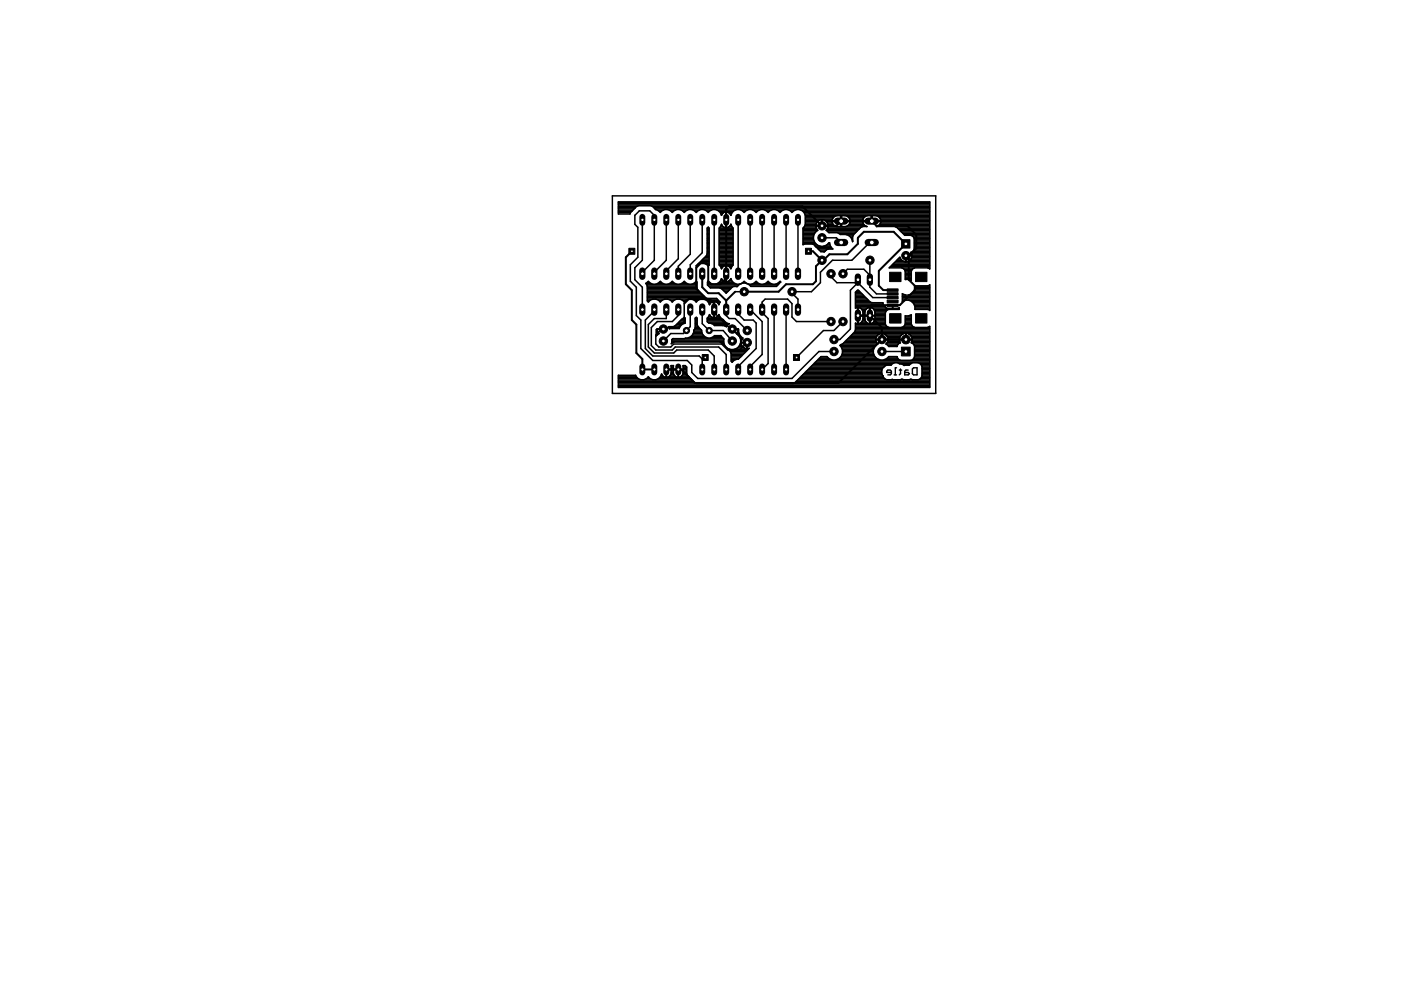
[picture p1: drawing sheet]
<svg xmlns="http://www.w3.org/2000/svg" width="297mm" height="210mm" viewBox="0 0 297 210" stroke-linecap="round" stroke-linejoin="round" font-family="sans-serif">
<path d="M189 79h-1l.2-.5h.5l.3 .2v.5l-.3 .3h-.5M189.6 79.5h.5M190.1 78h-.3v1.5M190.7 78.5h.5M190.9 78.2v1l-.2 .3M192.6 78.5h-.5l-.3 .2v.8h.8l.2-.3-.2-.2h-.8M193.4 78.2l.3-.2h.7v1.5h-.7l-.3-.3z" fill="none" stroke="#000" stroke-width=".3"/>
<path d="M188.6 57.7h2.4v2h-2.4zM194.1 57.7h2.4v2h-2.4zM188.1 61.3h2.3v.5h-2.3zM188.1 62.1h2.3v.5h-2.3zM188.1 62.8h2.3v.6h-2.3zM188.1 63.6h2.3v.6h-2.3zM188.1 64.5h2.3v.5h-2.3zM188.6 66.5h2.4v2h-2.4zM194.1 66.5h2.4v2h-2.4z" fill="#000" stroke="#000" stroke-width=".21"/>
<g fill="none" stroke="#000" stroke-width=".42">
<path d="M134 53.3l-1.3 1.2v5.8l1.3 1.2v6.4l.9 .9v6l1.3 1.3v2.2h2.5M148.9 58v2.9l1.3 1.3h2.2l1.6 1.5M154 59l-1.3 1.3h-1.9l-.6-.7v-3.5l-.4-.3h-1.2l-1 1v4.4l2.2 2.2M171.4 53.3h1l1.9 1.9-1.3 1.3v3.1l-.6 .7h-5.7l-1.6 1.5h-7.3M174.6 55.2l1.3-1.3h3.8l2.2-2.2v-1.3l1.3-1.3h6.3l2.5 2.6-5.7 5.7v3.2l1 .9h2M192 54.2l.7 .6v4.5l1.3 1.3v.9l-3.2 3.2h-6.1l-.3 .3v1.9M192.7 54.2l1.6-1.6v-2.8l-1.9-1.9h-6.6l-1-1h-6.5l-1 1h-3l-4.2-4.1h-15.5l-.6 .6v13.6M145.1 64.4l.9-1h4.5l.9 1M154 63.7v1.9M155.9 61.8l-1.9 1.9M181.9 66.9h2.5M184.4 66.9l2.6 2.5v2.6"/>
<path d="M187 72h5M187 72l-9.2 9.2h-30.5l-2.9-2.9h-3.1"/>
</g>
<g fill="none" stroke="#000" stroke-width=".32">
<path d="M129.8 41.5h68.6v41.9h-68.6zM131.1 45.1h2.6M131.1 44.8h2.8M131.1 44.6h3.1M131.1 44.3h3.4M131.1 44h3.6M131.1 43.7h4M131.1 43.5h66M131.1 43.2h66M131.1 42.9h66M134 44.7h.1M134.6 44.1h.1"/>
<path d="M136.2 58v-.3l2.5-2.5v-9.5l-.9-1h-2.2l-1 1v1.9l.6 .6v6.3l-1.6 1.6v3.5l1.3 1.3v6l1 1v6l2.5 2.5h7.3l1 1v1.6l1.2 1.2h20l5.7-5.7h3.2M136.2 46.6v8.6l-1.6 1.6v2.5l1.6 1.6v4.7M137.3 59.8h.3M138.2 43.7h58.9M138.6 44h58.5M138.9 44.3h58.2M139.4 44.6h1.2M139.8 44.8h.4M139.8 59.8h.4M141.3 46.6v8.6l-2.6 2.5v.3M141.9 44.6h1.3M142.3 44.8h.4"/>
<path d="M142.3 59.8h.4M143.8 46.6v8.3l-2.5 2.5v.6M144.4 44.6h1.3M144.8 44.8h.5M144.9 59.8h.4M146.3 46.6v7.3l-2.5 2.6v1.5M147 44.6h1.3M147.4 44.8h.4M147.4 59.8h.4M147.6 56.4h.1M147.7 56.3h.1M148 56h.1"/>
<path d="M148.2 55.8h2.1M148.5 55.5h1.8M148.8 55.2h1.5M148.9 46.6v7l-2.6 2.5v1.9M149.1 54.9h1.2M149.3 54.7h1M149.5 44.6h1.3M149.6 54.4h.7M149.7 56h.6M149.8 54.1h.5M149.9 53.8h.4M149.9 44.8h.5"/>
<path d="M149.9 48.4l.3-.2 .1 .2v7.8l-.1 .2a1.6 1.6 0 0 0-2.6 0l2.2-2.2 .1-.4zM149.9 52.2h.4M149.9 49.7h.4M149.9 53.6h.4M149.9 53.3h.4M149.9 53h.4M149.9 52.7h.4M149.9 52.5h.4M149.9 51.9h.4M149.9 51.6h.4M149.9 51.4h.4M149.9 51.1h.4"/>
<path d="M149.9 50.8h.4M149.9 50.6h.4M149.9 50.3h.4M149.9 50h.4M149.9 49.5h.4M149.9 49.2h.4M149.9 48.9h.4M149.9 48.6h.4M149.9 48.4h.4M150 59.8h.3M150 56.3h.3M151.4 46.6v11.4"/>
<path d="M152.1 44.6h3.8M152.5 44.8h2.9M152.5 52.2h2.9M152.5 49.7h2.9M152.5 54.1h2.9M152.5 55.5h2.9M152.5 56h2.9M152.5 55.8h2.9M152.5 55.2h2.9M152.5 54.9h2.9M152.5 54.7h2.9M152.5 54.4h2.9"/>
<path d="M152.5 53.8h2.9M152.5 53.6h2.9M152.5 53.3h2.9M152.5 53h2.9M152.5 52.7h2.9M152.5 52.5h2.9M152.5 51.9h2.9M152.5 51.6h2.9M152.5 51.4h2.9M152.5 51.1h2.9M152.5 50.8h2.9M152.5 50.6h2.9"/>
<path d="M152.5 50.3h2.9M152.5 50h2.9M152.5 49.5h2.9M152.5 49.2h2.9M152.5 48.9h2.9M152.5 48.6h2.9M152.5 48.4h2.9M152.5 59.8h2.9M152.6 56.3h2.7M152.7 45.1a1.59 1.59 0 0 0-2.5-.1 1.58 1.58 0 0 0-2.6 0 1.58 1.58 0 0 0-2.5 0 1.58 1.58 0 0 0-2.6 0 1.58 1.58 0 0 0-2.5 0l-2-1.4h-2.7l-.4 .2-1.2 1.2-.1 .4h-2.5v-2.6h66v14.2l-.4-.2h-2.8l-.6 .4-.1 .3v2l-.5-.3-.8 .1v-1.8l-.4-.6-.3-.1h-2.7l2.3-2.3a1.3 1.3 0 0 0 2.1 .7M152.7 48.1l-.2 .3v7.8l.5 .8M152.7 45.1l.3 .6"/>
<path d="M152.7 48.1h.7M152.7 45.1h.7M152.8 59.6a1.59 1.59 0 0 1-2.6 0l-.2 .2v.6l.6 .6h2l.4 .2 1 1 1.2-1.3 .4-.2 .6 .1a1.87 1.87 0 0 1 3-.1h5.4l.9-.9-.1-.2a1.58 1.58 0 0 1-2.5 0 1.58 1.58 0 0 1-2.6 0 1.58 1.58 0 0 1-2.5 0 1.58 1.58 0 0 1-1.6 .7 1.58 1.58 0 0 1-1.2-1.2 1.05 1.05 0 0 1-.9 .7M152.8 59.6h.6M152.8 56.6h.4M152.8 47.8h.3M152.8 45.4h.3M152.9 59.3h.2M152.9 56.8h.1M153 59.1l.4 .5 .5 .2 .1-1.7v1.7M153 57h.1M153 59.1h.1"/>
<path d="M153 59.1l-.2 .5M153 47.6l.1 .2M153 47.6l-.3 .5M153 47.6h.1M153 45.7h.1M153.1 47.8l.3 .3M153.4 45.1l-.4 .6M153.4 45.1a1.05 1.05 0 0 1 1.6 .6M153.9 56.3l-.5 .2-.4 .5M153.9 56.3v1.7l.1-1.7 .7 .3M153.9 59.6h.1M153.9 59.3h.1"/>
<path d="M153.9 59h.1M153.9 58.8h.1M153.9 58.5h.1M153.9 58.2h.1M153.9 57.9h.1M153.9 57.7h.1M153.9 57.4h.1M153.9 57.1h.1M153.9 56.8h.1M153.9 56.6h.1M153.9 44.9v3.4M153.9 46.6h.1"/>
<path d="M153.9 47.8h.1M153.9 47h.1M153.9 45.4h.1M153.9 48.1h.1M153.9 47.6h.1M153.9 47.3h.1M153.9 46.7h.1M153.9 46.5h.1M153.9 46.2h.1M153.9 45.9h.1M153.9 45.7h.1M153.9 45.1h.1"/>
<path d="M154 58v1M154 44.9v3.4M154 59.8h.1M154.5 48.1h.7M154.5 45.1h.7M154.6 59.6h.6M154.7 56.6l.2 .2M154.7 56.6h.4M154.8 47.8h.3M154.8 45.4h.3M154.8 59.3h.2M154.9 56.8h.1"/>
<path d="M154.9 45.7h.1M155 47.6l.2 .5M155 47.6a1.06 1.06 0 0 1-1.6 .5M155 47.6h.1M155.2 48.1l.2 .3v7.8l-.4 .8-.1-.2M155.2 45.1a1.59 1.59 0 0 1 2.6-.1 1.57 1.57 0 0 1 2.5 0 1.57 1.57 0 0 1 2.6 0 1.57 1.57 0 0 1 2.5 0 1.55 1.55 0 0 1 2.5 0 1.61 1.61 0 0 1 2.6 .1M155.2 45.1l-.2 .6M156.5 46.6v11.4M157.1 44.6h1.3M157.5 44.8h.5M157.6 59.8h.4M159 46.6v11.4"/>
<path d="M159.7 44.6h1.3M160.1 44.8h.4M160.1 59.8h.4M161.6 46.6v11.4M162.2 44.6h1.3M162.6 44.8h.5M162.6 59.8h.4M164.1 46.6v11.4M164.8 44.6h1.2M165.2 44.8h.4M165.2 59.8h.3M166.7 46.6v11.4"/>
<path d="M167.3 44.6h1.3M167.7 44.8h.4M169.2 46.6v11.4M169.8 44.6h27.3M170.2 44.8h26.9M170.3 51.9l.3-.2 2 .2 1.5 1.5h.7l.4-.4 .4-.2h1l-.5-.5-.2-.8-.6 .4M170.3 49.7h2.3M170.3 51.9h.1M170.3 51.6h2.7M170.3 51.4h2.4M170.3 51.1h2.3M170.3 50.8h2.2"/>
<path d="M170.3 50.6h2.2M170.3 50.3h2.2M170.3 50h2.2M170.3 49.5h2.4M170.3 49.2h2.6M170.3 48.9h2.9M170.3 48.6h2.9M170.3 48.4h2.8M170.5 45.1l.3 .6M170.5 48.1l-.2 .3v3.5M170.5 48.1h2.5M170.5 45.1h26.6"/>
<path d="M170.6 47.8h6.3M170.6 45.4h26.5M170.7 47.6h2.3M170.7 45.7h26.4M170.8 47h2.5M170.8 45.7v1.8M170.8 47.5l-.3 .6M170.8 47.3h2.3M170.8 46.7h2.9M170.8 46.5h5.7M170.8 46.2h5.8M170.8 45.9h6.1"/>
<path d="M172.5 50.1a1.84 1.84 0 0 0 1.4 2.1M172.6 51.9h.6M172.9 52.2h3.2M173 47.6a1.28 1.28 0 0 1 1.2-1v1.3h-1.2l.4 .9-.7 .6-.2 .7M173 47.6v.2M173.1 52.5h3.2M173.4 52.7h3.1M173.7 53h1.5M174 53.3h.9M174.2 47h.1M174.2 47.6h.1M174.2 47.3h.1"/>
<path d="M174.2 46.7h.1M174.3 55.2h.3M174.3 50.4h3l1 1M174.9 46.7h1.5M175.2 47h9.5v-1.3h-.7a1.16 1.16 0 0 0-1.1 1.1h3.9a1.16 1.16 0 0 0-1.1-1.1h-.8v1.3h12.2M175.3 47l-.5-.3-.5-.1v1.3h1.3l-.4 .9 .5 .5h1.8l.7 .4h2.8M175.3 47l.2 .6M175.3 51.9l-.7 .3M175.3 51.9h.7M175.3 48.6h6.8M175.3 48.9h6.5M175.4 47.3h1.1"/>
<path d="M175.5 48.4h6.9M175.5 47.6l.1 .2M175.5 47.6h1.1M175.6 48.1h7.2M175.6 51.6h.3M175.6 49.2h5.9M176.2 58v.7l1.2 1.2h3.9l.6-.6v.6M176.4 47a1.16 1.16 0 0 0 1.1 1h.7v-2.3h-.7a1.16 1.16 0 0 0-1.1 1.1h3.9a1.16 1.16 0 0 0-1.1-1.1h-.8v2.3h.8a1.16 1.16 0 0 0 1.1-1M177.8 49.5h3.5M178.2 47.8h.2M178.2 47.6h.2M178.2 47.3h.2"/>
<path d="M178.2 46.7h.2M178.2 46.5h.2M178.2 46.2h.2M178.2 45.9h.2M178.7 58l1-.9h3.5l1.2 1.3M179.4 49.7a1.8 1.8 0 0 1 1.4 1.4M179.7 45.9h3.7M179.8 47.8h3.6M180 46.2h3.1M180 47.6h3.1M180.1 50h.7M180.2 46.5h2.8"/>
<path d="M180.2 47.3h2.8M180.3 46.7h2.6M180.3 50.3h.5M180.6 50.6h.2M180.7 50.8h.1M181.9 59.9l3.2 3.2h4.2M181.9 59.9l-1.6 1.6v8.3l-2.2 2.2h-1.3M182.9 47a1.18 1.18 0 0 0 .9 1M183.8 48h-.9a5.6 5.6 0 0 0-2.1 2.2v1M184.4 55.2v5.7l1.4 1.4h3.5M184.7 46.7h.2M184.7 46.5h.2"/>
<path d="M184.7 46.2h.2M184.7 45.9h.2M184.8 51.4h-.4l-3.8 3.8h-4.1l-2.6 2.5v2.2l-1.9 1.9h-4.1v.4l1.3 1.2v2.2M185.8 48h3.9l.4 .2 1.7 1.7h1.3l.4 .1 .3 .6v2.2l-.1 .3-.6 .4 .2 .6M186.2 45.9h10.9M186.3 47.8h10.8M186.5 46.2h10.6M186.5 47.6h10.6M186.7 46.5h10.4M186.7 47.3h10.4M186.8 47a1.18 1.18 0 0 1-.9 1M186.8 46.7h10.3"/>
<path d="M188.8 56.6h8.3M189 56.3h8.1M189.3 56h7.8M189.6 55.8h7.5M189.9 55.5h1.9M189.9 48.1h7.2M190.1 55.2h1.1M190.3 48.4h6.8M190.4 54.9h.6M190.6 48.6h6.5M190.7 54.7h.1M190.8 48.9h6.3"/>
<path d="M191.1 49.2h6M191.3 56.8h2.5M191.4 49.5h5.7M191.7 49.7h5.4M191.7 57.1h1.7M191.9 57.4h1.4M191.9 59h1.3M191.9 58.8h1.3M191.9 58.5h1.3M191.9 58.2h1.3M191.9 57.9h1.3M191.9 57.7h1.3"/>
<path d="M192 55.2h.1M192 54.9h.1M192 54.7h.1M192 54.4h.1M192.3 55.5h4.8M192.8 59.3h.4M192.9 55.2h4.2M192.9 55.2l.4-.5v-.4h-1.3v1.2M193.1 54.9h4M193.2 53.6h3.9M193.3 54.7h3.8M193.3 53.8h3.8"/>
<path d="M193.3 54.1h.1M193.3 54.4h3.8M193.4 50h3.7M193.5 53.3h3.6M193.7 50.3h3.4M193.7 53h3.4M193.8 50.6h3.3M193.8 52.2h3.3M193.8 52.7h3.3M193.8 52.5h3.3M193.8 51.9h3.3M193.8 51.6h3.3"/>
<path d="M193.8 51.4h3.3M193.8 51.1h3.3M193.8 50.8h3.3M196.8 56.8h.3M197.1 54.1h-5v1.4M131.1 79.8h3.7M136.9 60.1l.6-.5a1.57 1.57 0 0 0 2.5 0 1.57 1.57 0 0 0 2.5 0 1.57 1.57 0 0 0 2.6 0 1.57 1.57 0 0 0 2.5 0l.2 .2v1.3l.1 .4M136.9 60.1l.3 .6v3.1l.3 .2 .3-.4M136.9 60.1h1.1M137.1 60.4h10.7M137.2 60.7h10.6M137.2 62.6h11.8"/>
<path d="M137.2 63.7h.6M137.2 63.4h14.8M137.2 63.1h12.3M137.2 62.8h12.1M137.2 62.3h11.5M137.2 62h11.2M137.2 61.7h11M137.2 61.5h10.7M137.2 61.2h10.6M137.2 60.9h10.6M137.4 63.9h.2M138.4 63.4l-.6 .2"/>
<path d="M138.7 65.6v.4l-1.9 1.9v6l1.6 1.6h9.9l.6 .6M139 63.4l.6 .2M139.1 71h.3M139.1 70.8h.6M139.1 70.5h.5M139.1 70.2h.3M139.1 69.9h.2M139.3 69.7l1.3 .1h-1.3l.1 .5 .3 .4-.6 .5v-1.3M139.3 69.7h.1M139.3 69.7l-.2 .2M139.4 60.1h1.2M139.6 63.6l.4 .4 .4-.4"/>
<path d="M139.6 63.7h.8M139.9 63.9h.2M140.1 79.8h.5M140.2 79.5h.2M140.4 79.5l.2 .3M140.6 79.8a1.09 1.09 0 0 0 1.3 0M140.9 63.4l-.5 .2M141.2 79.8h.1M141.2 79.5h.1M141.2 79.2h.1M141.2 79h.1M141.2 78.7h.1"/>
<path d="M141.2 78.4h.1M141.3 65.6v1.9h-2.6l-1.2 1.3v4.8l1.2 1.2h4.2l.6-.6h6.7l1.2 1.3v2.8M141.3 78.3v1.7M141.6 63.4l.6 .2M141.8 69.3h.1M141.8 69.3l.1 .4M141.9 69.4h2.2M141.9 69.7h.1M141.9 79.8h1.2M141.9 60.1h1.2M142 69.7h-.1M142.2 79.5l-.3 .3"/>
<path d="M142.2 63.7h.7M142.2 63.6l.3 .4 .4-.4M142.2 79.5h.7M142.3 79.2l-.1 .3M142.3 79.2h.5M142.3 77.6v-.1h.5v.1M142.3 77.6v1.6M142.3 79h.5M142.3 78.7h.5M142.3 78.4h.5M142.3 78.1h.5M142.3 77.9h.5"/>
<path d="M142.3 77.6h.5M142.4 63.9h.2M142.4 72.7l-.1 .2 .3-.2M142.4 72.7h.2M142.4 72.4h11M142.4 72.1h11M142.6 72.7l.4-.2h9.6l.4 .2M142.6 71.8h10.8M142.7 71.8l-.3 .2v.7M142.8 77.6v1.6M142.8 79.2l.1 .3M142.9 79.5l.2 .3"/>
<path d="M143.1 69.1h1.2M143.1 79.8a1.09 1.09 0 0 0 1.4 0M143.4 68.9h1.1M143.4 68.8h.1M143.4 68.8l-.7 .5h-.9M143.5 63.4l-.6 .2M143.7 68.6h1.4M143.8 78.3v1.7M143.8 79.8h.1M143.8 79.5h.1M143.8 79.2h.1M143.8 79h.1"/>
<path d="M143.8 78.7h.1M143.8 78.4h.1M143.8 65.6v1.3l-1.3 1.3h-3.1l-1.3 1.2v3.9l.9 .9h3.5l.7-.6h9.2l1.6 1.6v3.1M143.9 68.3h1.4M144.1 63.4l.6 .2M144.2 68h1.1M144.5 67.8h.8M144.5 79.8h1.4M144.5 60.1h1.2M144.7 79.5l-.2 .3M144.7 63.7h.7M144.7 63.6l.4 .4 .4-.4"/>
<path d="M144.7 79.5h1M144.8 79.2l-.1 .3M144.8 79.2h.8M144.8 77.6v-.1h.5l.3 .3v1.4l.2 .4 1.5 1.6M144.8 78.3l-3.6 .1v1.6M144.8 77.6v1.6M144.8 79h.8M144.8 78.7h.8M144.8 78.4h.8M144.8 78.1h.8M144.8 77.9h.8M144.8 77.6h.6"/>
<path d="M144.9 67.5h.4M145 63.9h.2M145.1 64.4v3.8l-1.3 1.2h-2.9l-.3 .4h-.3l-1.3 1.2v1.9l.7 .7h2.5l.7-.7h10.1l1.3 1.3h2.5l1.6-1.6h-.3l-2.9-2.8-.6-.4-2.9-2.8v-.6l-.3-.4M145.3 67.5l-.2-.2-1.7 1.5M145.3 67.5v1a1.49 1.49 0 0 0-1.3 1.2h-2.1M146 63.4l-.5 .2M146 79.9h.1M146 71.6h3.8M146.3 65.6v3.7l-1.4 1.4h-2.7l-1.6 1.6M146.5 71.3h2.8M146.7 63.4l.5 .2M146.8 71h2.3"/>
<path d="M146.9 70.8h2M147 60.1h.8M147.1 70.5h1.7M147.1 70.2h1.7M147.2 69.9h1.5M147.2 63.7h.8M147.2 63.6l.4 .4 .4-.4M147.3 69.7h1.1M147.4 67.5l.2-.2 .2 .2M147.4 67.5v2l-.3 .5a1.53 1.53 0 0 1-1.7 1.7l-.3 .1M147.4 69.4h.7M147.4 69.1h.5"/>
<path d="M147.4 68.9h.4M147.4 68.6h.4M147.4 68.3h.4M147.4 68h.4M147.4 67.8h.4M147.4 67.5h.4M147.5 63.9h.2M147.8 68.8l.2 .4 .8 .8a1.58 1.58 0 0 0 .9 1.6 1.58 1.58 0 0 0 1.8-.4h1.3l.7 .7-.1 .8M147.8 67.5v1.3M147.9 61.5l1.6 1.6 .4 .2h2l.8 .8-.3 .5-.1-.2M148.6 63.4l-.6 .2M148.9 65.6v3l1.4 1.5h3l1.9 2.2"/>
<path d="M148.9 76.1v2.2M149.2 63.4l.6 .2M149.5 75.8h-.3l-.3 .3M149.8 63.7h2.5M149.8 63.6l.4 .5 .2 .5 .5-.5 .6-.2M149.9 67.5v.7l.4 .3 .9 .2 .3 .3h1.7M149.9 68h3.7M149.9 67.8h3.4M149.9 67.5h3M150 60.4h6.7M150 60.1h.7M150.1 63.9h1.2"/>
<path d="M150.1 68.3h3.7M150.2 67.2h.7M150.2 67.2l.2-.5 .5 .5M150.2 67.2l-.3 .3M150.2 60.7h6.2M150.3 64.2h.4M150.3 66.9h.3M150.4 64.5h.1M150.5 60.9h4.7M150.8 68.6h3.5M150.9 67.2l.5 .2 .1-1.7v1.7M150.9 71.6h2.3"/>
<path d="M151.3 68.9h3M151.4 66.9h.1M151.4 63.9v1.7l.1-1.7M151.4 64.2h.1M151.4 71.3h1.6M151.4 67.2h.1M151.4 66.7h.1M151.4 66.4h.1M151.4 66.1h.1M151.4 65.8h.1M151.4 65.6h.1M151.4 65.3h.1"/>
<path d="M151.4 65h.1M151.4 64.7h.1M151.4 64.5h.1M151.5 67.4h.1M151.5 63.9l.6 .3M151.6 63.9h1M152 67.2h.6M152.1 60.1h3.7M152.1 64.2l.2 .2M152.1 64.2h.5M152.3 66.9h.2M152.4 64.5h.1"/>
<path d="M152.6 67.2l1.4 1.3 .6 .1-.6 .7-.2-.2M152.6 67.2l-.2-.5-.3 .4-.6 .3M153 72.7h.4M153 72.7l1.9 1.9M153 61.2h1.9M153.2 69h.4M153.2 69h.1M153.2 72.9h.3M153.3 61.5h1.3M153.4 67.8h.1M153.4 72.7a1.83 1.83 0 0 0 1.8 1.4 1.83 1.83 0 0 0 1.8-1.4M153.5 73.2h.1"/>
<path d="M153.5 61.7h.9M153.6 69h.1M153.6 69l.2 .1M153.8 69.1h.3M153.8 73.5h.1M153.8 62h.3M154 65.6v1.3l.6 .6h1.3l2.5 2.6M154.1 73.8h.1M154.3 74h.4M154.6 74.3h3.8M154.9 74.6h3.2M155 74.8h2.8"/>
<path d="M155 76.5h.5M155 76.2h1.1M155 75.9h1.8M155 75.7h2M155 75.4h2.3M155 75.1h2.6M155.2 76.8h.1M155.8 74h2.9M155.9 61.8h1.9M156.2 70.8h.5M156.3 70.5h.3M156.3 73.8h1.5"/>
<path d="M156.4 70.2h.2M156.5 65.6v1l1.3 1.3h1.9l.6 .6v5.4l-3.8 3.8v.6M156.5 71h.3M156.5 69.9h.1M156.5 69.7a2.06 2.06 0 0 0 1 2l-.3 .4M156.5 69.7h.1M156.5 69.7h-1.2l1.2 .1-.4 .9 .2 .1M156.6 73.5h.8M156.8 73.2h.4M156.9 71.6h.4M156.9 72.9h.2M157 71.8h.4"/>
<path d="M157 72.7h1.5v1.2h.4l-2.4 2.3-.9 .2-.4 .4-.2-.2v-1.6l-.1-.4M157 72.4h.1M157 72.1h.2M157.1 71.3h-.3l.2 .6v.8M157.1 72.7v.2M157.1 72.9l.3 .6M157.2 60.1h.1M157.2 72.1l-.1 .5h1.2v1.3M157.4 73.5l.9 .4M158.3 73.9h.1M158.3 60.1h.1M158.3 72.9h.2"/>
<path d="M158.3 73.5h.2M158.3 73.8h.2M158.3 73.2h.2M158.9 60.4h6.1M159 65.6l2.6 2.6v7l-2.6 2.5v.6M159.1 60.7h5.6M159.7 60.1h1.2M162.3 60.1h1.1M164.1 65.6v12.7M164.8 60.1h.4M166.7 65.6v12.7M169.9 79.8h17.3"/>
<path d="M170.2 79.5h16.9M170.5 79.2h16.4M170.7 79h16.2M171 78.7h15.9M171.3 78.4h15.7M171.6 78.1h15.5M171.8 77.9h15.6M172.1 77.6h15.5M172.4 77.3h16.6M172.6 77h16.7M172.9 76.8h24.2M173.2 76.5h23.9"/>
<path d="M173.5 76.2h2.7M173.7 75.9h2M174 75.7h1.4M176.2 68.2h-7.3l-1-1v-2.8l-.9-1h-4.8l-.6 .7v2.2l1.3 1.2v9.6l-1.3 1.2M177.5 76.2h8.8M177.9 75.9h7.9M178.1 73.2h7.6M178.2 75.7h7.3M178.3 73.5h7.2M178.4 75.4h7M178.4 73.8h6.9M178.5 75.1h6.8"/>
<path d="M178.6 74h6.6M178.6 72.9h7.5M178.6 74.8h6.6M178.6 74.6h6.6M178.6 74.3h6.6M178.7 68.2l-1.9 1.9h-2.2l-5.7 5.7M178.9 72.7h7M179.2 72.4h6.5M179.5 72.1h6.2M179.7 71.8h6M180 71.6h5.7M180.3 71.3h5.6"/>
<path d="M180.6 71h5.5M180.8 70.8h5.8M181.1 70.5h16M181.3 70.2h15.8M181.4 64.2h5.8l.1 .5 .4 .3M181.4 65.3l.4-.1v1.7h1.2l-.1-1.1M181.4 62.6h1.6M181.4 63.7h2.7M181.4 63.4h2.4M181.4 63.9h3M181.4 69.7h15.7M181.4 69.9h15.7"/>
<path d="M181.4 69.4h7M181.4 69.1h6.5M181.4 68.9h6.4M181.4 68.6h.1M181.4 65.3h.1M181.4 65h6.3M181.4 64.7h6M181.4 64.5h5.8M181.4 63.1h2.2M181.4 62.8h1.9M181.4 62.3h1.4M181.4 62h1.1"/>
<path d="M181.6 61.7h.6M181.8 68.6h.1M181.8 68.3h.1M181.8 68h.1M181.8 67.8h.1M181.8 67.5h.1M181.8 67.2h.1M181.8 66.7h.1M181.8 66.4h.1M181.8 66.1h.1M181.8 65.8h.1M181.8 65.6h.1"/>
<path d="M181.8 65.3h.1M181.9 65.2h.1M181.9 65.2v3.4M181.9 68.6h.1M182 65.2l.7 .4M182.3 68.6h1.7M182.4 65.3h1.6M182.7 68.3h.9M182.7 65.6l.2 .2M182.7 65.6h.9M182.9 68h.6M182.9 68l-.4 .5-.5 .1"/>
<path d="M182.9 65.8h.6M182.9 67.8h.5M182.9 66.1h.5M183 67l-.1 1M183 67.5h.4M183 67.2h.4M183 66.7h.4M183 66.4h.4M183.4 67l.1 1M183.6 65.6l.8-.4v3.4l-.5-.1-.4-.5M183.6 65.6l-.2 .6M184.4 68.6h.1"/>
<path d="M184.4 68.3h.1M184.4 68h.1M184.4 67.8h.1M184.4 67.5h.1M184.4 67.2h.1M184.4 66.7h.1M184.4 66.4h.1M184.4 66.1h.1M184.4 65.8h.1M184.4 65.6h.1M184.4 65.3h.1M184.5 65.2h.1"/>
<path d="M184.5 68.6h.1M184.5 65.2v3.4M184.5 65.2l.8 .4M184.8 68.6h2.9M184.8 64.2l-.3-.2-2.5-2.5h-.2l-.4 .5v3.3M184.9 65.3h3M185.2 68.3h2.5M185.3 65.6l.1 .2M185.3 65.6h5.3M185.4 68h2.3M185.4 65.8l.1 1.1h-2.1v-.7M185.4 68l-.4 .5-.5 .1"/>
<path d="M185.4 65.8h2.6M185.5 67.8h2.2M185.5 66.1h2.3M185.5 67l-.1 1M185.5 67.5h2.2M185.5 67.2h2.2M185.5 66.7h2.2M185.5 66.4h2.2M185.7 71.9h2.6M185.7 71.9h.1M185.9 72.7l.2 .2M185.9 71.3l-.2 .6"/>
<path d="M186.1 72.9a1.83 1.83 0 0 0-.5 2.9 1.83 1.83 0 0 0 2.8-.2h1.8a.88 .88 0 0 0 .7 .8h2.3l.3-.2M186.1 71l.8-.3v1.4h-1.2l.2 .6M186.1 71l-.2 .3M186.9 71.8h.1M186.9 71.6h.1M186.9 71.3h.1M186.9 71h.1M186.9 70.8h.1M187 74.5h5M187 70.7v1.4h1.3l-.2 .6M187 70.7h.1M187.1 70.7l.5 .2 .5 .4"/>
<path d="M187.1 78.1a1.28 1.28 0 0 0 .1 1.6M187.2 79.7h.1M187.3 70.8h4.2M187.6 76.2h3M187.6 77.6l-.5 .5M187.7 65h.1M187.7 65l.3 .4 2.6-.1M187.7 66.9l-5.9 .1v1.6l-.4-.1v1.5l-.2 .4-2.5 2.5-.6 .4a1.83 1.83 0 0 1-.1 2.7 1.83 1.83 0 0 1-2.7-.4h-1.2l-5.6 5.6M187.8 71h3.3M187.9 72.9h2.6M188.1 71.3h2.8M188.1 71.3l.2 .6"/>
<path d="M188.1 72.7l-.2 .2M188.1 72.7h2.8M188.1 75.9h2.2M188.2 73.2h2.1M188.2 72.4h2.6M188.2 71.6h2.6M188.3 71.9h.1M188.3 71.8h2.4M188.3 72.1h2.4M188.4 75.7h1.8M189.3 65.3h.1M189.3 65.1v.3"/>
<path d="M190.6 77h2.6M190.6 65.3h.1M190.6 65.3v.3h-2.2l-.6 .4-.1 .3v2.4l.4 .6 .3 .1h2.8l.3-.1 .4-.6v-1.7h.8l.5-.3v2l.4 .6 .3 .1h2.8l.4-.2v12.9h-66v-2.5h3.7a1.53 1.53 0 0 0 2.7 .3 1.58 1.58 0 0 0 1.6 .6 1.58 1.58 0 0 0 1.2-1.2l.1 .2M191.3 69.4h2.6M191.3 62.6h5.8M191.3 62.3l.7 .3M191.3 62.3v1.6M191.3 63.7h5.8M191.3 63.4h5.8M191.3 63.1h5.8M191.3 62.8h5.8M191.3 62.3h.1"/>
<path d="M191.4 63.9h-.1M191.5 77.3h1.4M191.7 69.1h1.7M191.9 68.9h1.4M191.9 68.6h1.3M191.9 68.3h1.3M191.9 68h1.3M191.9 67.8h1.3M191.9 67.5h1.3M191.9 67.2h1.3M192 63.6l-.6 .3M192 71.8h.1"/>
<path d="M192 71.6h.1M192 71.3h.1M192 71h.1M192 70.8h.1M192.6 70.7h-.5v1.4h1.3l-.2 .6M192.6 70.7l.6 .6M192.6 70.8h4.5M192.7 66.9h.5M193 71h4.1M193.1 77.1l.4-.2h1.1l.7 .5 .2 .4v1.9l-.4 .7-.5 .1h-1.1l-.4-.1-.3 .1h-1.2l-.4-.1-.3 .1h-2.9l-.7-.4-.1-.4M193.1 77.1l-.3 .3-1.1 .1-.6-.3h-.3a1.27 1.27 0 0 0-1.9 .2l-1.3 .2M193.1 77.1h.1"/>
<path d="M193.2 71.3l.2 .6h-2.7a1.33 1.33 0 0 1 1.3-1.2v1.4h-1.3l.2 .6a.84 .84 0 0 0-.7 .8h-1.8l-.5-.6M193.2 72.7l.6 .4 .1 .3v2.2l-.4 .6M193.2 72.7h3.9M193.2 71.3h3.9M193.3 63.9h3.8M193.3 62.3h3.8M193.3 72.4h3.8M193.3 71.6h3.8M193.4 71.8h3.7M193.4 72.1h3.7M193.5 76.2h3.6M193.6 64.2h3.5"/>
<path d="M193.6 62h3.5M193.6 72.9h3.5M193.8 75.9h3.3M193.8 64.5h3.3M193.8 61.7h3.3M193.8 73.2h3.3M193.9 75.7h3.2M193.9 64.7h3.2M193.9 61.5h3.2M193.9 73.5h3.2M193.9 75.4h3.2M193.9 75.1h3.2"/>
<path d="M193.9 74.8h3.2M193.9 74.6h3.2M193.9 74.3h3.2M193.9 74h3.2M193.9 73.8h3.2M194 61.2l-.3 .6-.4 .5-.6 .3M194 65.6h3.1M194 65.3h3.1M194 65h3.1M194 61.2h3.1M194 60.9h3.1M194.9 77h2.2"/>
<path d="M195.3 77.3h1.8M195.4 77.6h1.7M195.5 79.8h1.6M195.5 79.5h1.6M195.5 79.2h1.6M195.5 79h1.6M195.5 78.7h1.6M195.5 78.4h1.6M195.5 78.1h1.6M195.5 77.9h1.6M196.7 60.6l.4-.2v5.4l-.4-.2h-2.7a1.68 1.68 0 0 0-1.3-2M196.8 69.4h.3"/>
<path d="M197.1 60.7l-3.1-.1v.6M131.1 82h66M131.1 81.7h66M131.1 81.4h66M131.1 81.1h16.2M131.1 80.9h15.9M131.1 80.6h15.6M131.1 80.3h4.3M131.1 80h4M137 80.3h.9M137.3 80h.3M139.6 80.3h6.9"/>
<path d="M139.8 80h6.4M147.3 81.2l.4 .1h20.4l.4-.1M168.6 81.1h28.5M168.8 80.9h28.3M169.1 80.6h28M169.4 80.3h18.2M169.7 80h17.6M195.1 80.3h2M195.3 80h1.8"/>
</g>
<path d="M169.2 65v1.3" fill="none" stroke="#000" stroke-width="1.3"/>
<circle cx="169.2" cy="65.6" r=".4" fill="#fff" stroke="#000" stroke-width=".21"/>
<path d="M166.7 65v1.3" fill="none" stroke="#000" stroke-width="1.3"/>
<circle cx="166.7" cy="65.6" r=".4" fill="#fff" stroke="#000" stroke-width=".21"/>
<path d="M164.1 65v1.3" fill="none" stroke="#000" stroke-width="1.3"/>
<circle cx="164.1" cy="65.6" r=".4" fill="#fff" stroke="#000" stroke-width=".21"/>
<path d="M161.6 65v1.3" fill="none" stroke="#000" stroke-width="1.3"/>
<circle cx="161.6" cy="65.6" r=".4" fill="#fff" stroke="#000" stroke-width=".21"/>
<path d="M159 65v1.3" fill="none" stroke="#000" stroke-width="1.3"/>
<circle cx="159.1" cy="65.6" r=".4" fill="#fff" stroke="#000" stroke-width=".21"/>
<path d="M156.5 65v1.3" fill="none" stroke="#000" stroke-width="1.3"/>
<circle cx="156.5" cy="65.6" r=".4" fill="#fff" stroke="#000" stroke-width=".21"/>
<path d="M154 65v1.3" fill="none" stroke="#000" stroke-width="1.3"/>
<circle cx="154" cy="65.6" r=".4" fill="#fff" stroke="#000" stroke-width=".21"/>
<path d="M151.4 65v1.3" fill="none" stroke="#000" stroke-width="1.3"/>
<circle cx="151.4" cy="65.6" r=".4" fill="#fff" stroke="#000" stroke-width=".21"/>
<path d="M148.9 65v1.3" fill="none" stroke="#000" stroke-width="1.3"/>
<circle cx="148.9" cy="65.6" r=".4" fill="#fff" stroke="#000" stroke-width=".21"/>
<path d="M146.3 65v1.3" fill="none" stroke="#000" stroke-width="1.3"/>
<circle cx="146.4" cy="65.6" r=".4" fill="#fff" stroke="#000" stroke-width=".21"/>
<path d="M143.8 65v1.3" fill="none" stroke="#000" stroke-width="1.3"/>
<circle cx="143.8" cy="65.6" r=".4" fill="#fff" stroke="#000" stroke-width=".21"/>
<path d="M141.3 65v1.3" fill="none" stroke="#000" stroke-width="1.3"/>
<circle cx="141.3" cy="65.6" r=".4" fill="#fff" stroke="#000" stroke-width=".21"/>
<path d="M138.7 65v1.3" fill="none" stroke="#000" stroke-width="1.3"/>
<circle cx="138.7" cy="65.6" r=".4" fill="#fff" stroke="#000" stroke-width=".21"/>
<path d="M136.2 65v1.3" fill="none" stroke="#000" stroke-width="1.3"/>
<circle cx="136.2" cy="65.6" r=".4" fill="#fff" stroke="#000" stroke-width=".21"/>
<path d="M136.2 57.4v1.3" fill="none" stroke="#000" stroke-width="1.3"/>
<circle cx="136.2" cy="58" r=".4" fill="#fff" stroke="#000" stroke-width=".21"/>
<path d="M138.7 57.4v1.3" fill="none" stroke="#000" stroke-width="1.3"/>
<circle cx="138.7" cy="58" r=".4" fill="#fff" stroke="#000" stroke-width=".21"/>
<path d="M141.3 57.4v1.3" fill="none" stroke="#000" stroke-width="1.3"/>
<circle cx="141.3" cy="58" r=".4" fill="#fff" stroke="#000" stroke-width=".21"/>
<path d="M143.8 57.4v1.3" fill="none" stroke="#000" stroke-width="1.3"/>
<circle cx="143.8" cy="58" r=".4" fill="#fff" stroke="#000" stroke-width=".21"/>
<path d="M146.3 57.4v1.3" fill="none" stroke="#000" stroke-width="1.3"/>
<circle cx="146.4" cy="58" r=".4" fill="#fff" stroke="#000" stroke-width=".21"/>
<path d="M148.9 57.4v1.3" fill="none" stroke="#000" stroke-width="1.3"/>
<circle cx="148.9" cy="58" r=".4" fill="#fff" stroke="#000" stroke-width=".21"/>
<path d="M151.4 57.4v1.3" fill="none" stroke="#000" stroke-width="1.3"/>
<circle cx="151.4" cy="58" r=".4" fill="#fff" stroke="#000" stroke-width=".21"/>
<path d="M154 57.4v1.3" fill="none" stroke="#000" stroke-width="1.3"/>
<circle cx="154" cy="58" r=".4" fill="#fff" stroke="#000" stroke-width=".21"/>
<path d="M156.5 57.4v1.3" fill="none" stroke="#000" stroke-width="1.3"/>
<circle cx="156.5" cy="58" r=".4" fill="#fff" stroke="#000" stroke-width=".21"/>
<path d="M159 57.4v1.3" fill="none" stroke="#000" stroke-width="1.3"/>
<circle cx="159.1" cy="58" r=".4" fill="#fff" stroke="#000" stroke-width=".21"/>
<path d="M161.6 57.4v1.3" fill="none" stroke="#000" stroke-width="1.3"/>
<circle cx="161.6" cy="58" r=".4" fill="#fff" stroke="#000" stroke-width=".21"/>
<path d="M164.1 57.4v1.3" fill="none" stroke="#000" stroke-width="1.3"/>
<circle cx="164.1" cy="58" r=".4" fill="#fff" stroke="#000" stroke-width=".21"/>
<path d="M166.7 57.4v1.3" fill="none" stroke="#000" stroke-width="1.3"/>
<circle cx="166.7" cy="58" r=".4" fill="#fff" stroke="#000" stroke-width=".21"/>
<path d="M169.2 57.4v1.3" fill="none" stroke="#000" stroke-width="1.3"/>
<circle cx="169.2" cy="58" r=".4" fill="#fff" stroke="#000" stroke-width=".21"/>
<circle cx="145.5" cy="70.1" r=".66" fill="#000" stroke="#000" stroke-width=".21"/>
<circle cx="145.5" cy="70.1" r=".4" fill="#fff" stroke="#000" stroke-width=".21"/>
<circle cx="150.4" cy="70.1" r=".66" fill="#000" stroke="#000" stroke-width=".21"/>
<circle cx="150.4" cy="70.1" r=".4" fill="#fff" stroke="#000" stroke-width=".21"/>
<circle cx="155.3" cy="72.3" r=".89" fill="#000" stroke="#000" stroke-width=".21"/>
<circle cx="155.3" cy="72.3" r=".4" fill="#fff" stroke="#000" stroke-width=".21"/>
<circle cx="155.3" cy="69.8" r=".89" fill="#000" stroke="#000" stroke-width=".21"/>
<circle cx="155.3" cy="69.8" r=".4" fill="#fff" stroke="#000" stroke-width=".21"/>
<circle cx="140.7" cy="72.3" r=".89" fill="#000" stroke="#000" stroke-width=".21"/>
<circle cx="140.7" cy="72.3" r=".4" fill="#fff" stroke="#000" stroke-width=".21"/>
<circle cx="140.7" cy="69.8" r=".89" fill="#000" stroke="#000" stroke-width=".21"/>
<circle cx="140.7" cy="69.8" r=".4" fill="#fff" stroke="#000" stroke-width=".21"/>
<circle cx="167.9" cy="61.8" r=".89" fill="#000" stroke="#000" stroke-width=".21"/>
<circle cx="167.9" cy="61.8" r=".4" fill="#fff" stroke="#000" stroke-width=".21"/>
<circle cx="157.8" cy="61.8" r=".89" fill="#000" stroke="#000" stroke-width=".21"/>
<circle cx="157.8" cy="61.8" r=".4" fill="#fff" stroke="#000" stroke-width=".21"/>
<path d="M184.4 58.6v1.4" fill="none" stroke="#000" stroke-width="1.3"/>
<circle cx="184.4" cy="59.3" r=".4" fill="#fff" stroke="#000" stroke-width=".21"/>
<path d="M184.4 66.3v1.3" fill="none" stroke="#000" stroke-width="1.3"/>
<circle cx="184.4" cy="66.9" r=".4" fill="#fff" stroke="#000" stroke-width=".21"/>
<path d="M181.9 58.6v1.4" fill="none" stroke="#000" stroke-width="1.3"/>
<circle cx="181.9" cy="59.3" r=".4" fill="#fff" stroke="#000" stroke-width=".21"/>
<path d="M181.9 66.3v1.3" fill="none" stroke="#000" stroke-width="1.3"/>
<circle cx="181.9" cy="66.9" r=".4" fill="#fff" stroke="#000" stroke-width=".21"/>
<circle cx="184.4" cy="55.2" r=".89" fill="#000" stroke="#000" stroke-width=".21"/>
<circle cx="184.4" cy="55.2" r=".4" fill="#fff" stroke="#000" stroke-width=".21"/>
<circle cx="174.3" cy="55.2" r=".89" fill="#000" stroke="#000" stroke-width=".21"/>
<circle cx="174.3" cy="55.2" r=".4" fill="#fff" stroke="#000" stroke-width=".21"/>
<circle cx="187" cy="72" r=".89" fill="#000" stroke="#000" stroke-width=".21"/>
<circle cx="187" cy="72" r=".4" fill="#fff" stroke="#000" stroke-width=".21"/>
<circle cx="176.8" cy="72" r=".89" fill="#000" stroke="#000" stroke-width=".21"/>
<circle cx="176.8" cy="72" r=".4" fill="#fff" stroke="#000" stroke-width=".21"/>
<circle cx="192.1" cy="54.2" r=".89" fill="#000" stroke="#000" stroke-width=".21"/>
<circle cx="192.1" cy="54.2" r=".4" fill="#fff" stroke="#000" stroke-width=".21"/>
<path d="M191.2 50.8h1.7v1.8h-1.7z" fill="#000" stroke="#000" stroke-width=".21"/>
<circle cx="192.1" cy="51.7" r=".4" fill="#fff" stroke="#000" stroke-width=".21"/>
<circle cx="176.2" cy="58" r=".89" fill="#000" stroke="#000" stroke-width=".21"/>
<circle cx="176.2" cy="58" r=".4" fill="#fff" stroke="#000" stroke-width=".21"/>
<circle cx="176.2" cy="68.2" r=".89" fill="#000" stroke="#000" stroke-width=".21"/>
<circle cx="176.2" cy="68.2" r=".4" fill="#fff" stroke="#000" stroke-width=".21"/>
<circle cx="178.7" cy="58" r=".89" fill="#000" stroke="#000" stroke-width=".21"/>
<circle cx="178.7" cy="58" r=".4" fill="#fff" stroke="#000" stroke-width=".21"/>
<circle cx="178.7" cy="68.2" r=".89" fill="#000" stroke="#000" stroke-width=".21"/>
<circle cx="178.7" cy="68.2" r=".4" fill="#fff" stroke="#000" stroke-width=".21"/>
<path d="M156.5 46v1.2" fill="none" stroke="#000" stroke-width="1.3"/>
<circle cx="156.5" cy="46.6" r=".36" fill="#fff" stroke="#000" stroke-width=".21"/>
<path d="M159 46v1.2" fill="none" stroke="#000" stroke-width="1.3"/>
<circle cx="159.1" cy="46.6" r=".36" fill="#fff" stroke="#000" stroke-width=".21"/>
<path d="M161.6 46v1.2" fill="none" stroke="#000" stroke-width="1.3"/>
<circle cx="161.6" cy="46.6" r=".36" fill="#fff" stroke="#000" stroke-width=".21"/>
<path d="M164.1 46v1.2" fill="none" stroke="#000" stroke-width="1.3"/>
<circle cx="164.1" cy="46.6" r=".36" fill="#fff" stroke="#000" stroke-width=".21"/>
<path d="M166.7 46v1.2" fill="none" stroke="#000" stroke-width="1.3"/>
<circle cx="166.7" cy="46.6" r=".36" fill="#fff" stroke="#000" stroke-width=".21"/>
<path d="M169.2 46v1.2" fill="none" stroke="#000" stroke-width="1.3"/>
<circle cx="169.2" cy="46.6" r=".36" fill="#fff" stroke="#000" stroke-width=".21"/>
<path d="M166.7 77.7v1.3" fill="none" stroke="#000" stroke-width="1.3"/>
<circle cx="166.7" cy="78.3" r=".36" fill="#fff" stroke="#000" stroke-width=".21"/>
<path d="M164.1 77.7v1.3" fill="none" stroke="#000" stroke-width="1.3"/>
<circle cx="164.1" cy="78.3" r=".36" fill="#fff" stroke="#000" stroke-width=".21"/>
<path d="M161.6 77.7v1.3" fill="none" stroke="#000" stroke-width="1.3"/>
<circle cx="161.6" cy="78.3" r=".36" fill="#fff" stroke="#000" stroke-width=".21"/>
<path d="M159 77.7v1.3" fill="none" stroke="#000" stroke-width="1.3"/>
<circle cx="159.1" cy="78.3" r=".36" fill="#fff" stroke="#000" stroke-width=".21"/>
<path d="M156.5 77.7v1.3" fill="none" stroke="#000" stroke-width="1.3"/>
<circle cx="156.5" cy="78.3" r=".36" fill="#fff" stroke="#000" stroke-width=".21"/>
<path d="M154 77.7v1.3" fill="none" stroke="#000" stroke-width="1.3"/>
<circle cx="154" cy="78.3" r=".36" fill="#fff" stroke="#000" stroke-width=".21"/>
<path d="M151.4 77.7v1.3" fill="none" stroke="#000" stroke-width="1.3"/>
<circle cx="151.4" cy="78.3" r=".36" fill="#fff" stroke="#000" stroke-width=".21"/>
<path d="M148.9 77.7v1.3" fill="none" stroke="#000" stroke-width="1.3"/>
<circle cx="148.9" cy="78.3" r=".36" fill="#fff" stroke="#000" stroke-width=".21"/>
<path d="M136.2 46v1.2" fill="none" stroke="#000" stroke-width="1.3"/>
<circle cx="136.2" cy="46.6" r=".36" fill="#fff" stroke="#000" stroke-width=".21"/>
<path d="M138.7 46v1.2" fill="none" stroke="#000" stroke-width="1.3"/>
<circle cx="138.7" cy="46.6" r=".36" fill="#fff" stroke="#000" stroke-width=".21"/>
<path d="M141.3 46v1.2" fill="none" stroke="#000" stroke-width="1.3"/>
<circle cx="141.3" cy="46.6" r=".36" fill="#fff" stroke="#000" stroke-width=".21"/>
<path d="M143.8 46v1.2" fill="none" stroke="#000" stroke-width="1.3"/>
<circle cx="143.8" cy="46.6" r=".36" fill="#fff" stroke="#000" stroke-width=".21"/>
<path d="M146.3 46v1.2" fill="none" stroke="#000" stroke-width="1.3"/>
<circle cx="146.4" cy="46.6" r=".36" fill="#fff" stroke="#000" stroke-width=".21"/>
<path d="M148.9 46v1.2" fill="none" stroke="#000" stroke-width="1.3"/>
<circle cx="148.9" cy="46.6" r=".36" fill="#fff" stroke="#000" stroke-width=".21"/>
<path d="M151.4 46v1.2" fill="none" stroke="#000" stroke-width="1.3"/>
<circle cx="151.4" cy="46.6" r=".36" fill="#fff" stroke="#000" stroke-width=".21"/>
<path d="M154 46v1.2" fill="none" stroke="#000" stroke-width="1.3"/>
<circle cx="154" cy="46.6" r=".36" fill="#fff" stroke="#000" stroke-width=".21"/>
<circle cx="158.4" cy="70.1" r=".89" fill="#000" stroke="#000" stroke-width=".21"/>
<circle cx="158.4" cy="70.1" r=".4" fill="#fff" stroke="#000" stroke-width=".21"/>
<circle cx="158.4" cy="72.6" r=".89" fill="#000" stroke="#000" stroke-width=".21"/>
<circle cx="158.4" cy="72.6" r=".4" fill="#fff" stroke="#000" stroke-width=".21"/>
<path d="M136.2 77.7v1.3" fill="none" stroke="#000" stroke-width="1.3"/>
<circle cx="136.2" cy="78.3" r=".36" fill="#fff" stroke="#000" stroke-width=".21"/>
<path d="M138.7 77.7v1.3" fill="none" stroke="#000" stroke-width="1.3"/>
<circle cx="138.7" cy="78.3" r=".36" fill="#fff" stroke="#000" stroke-width=".21"/>
<path d="M141.3 77.7v1.3" fill="none" stroke="#000" stroke-width="1.3"/>
<circle cx="141.3" cy="78.3" r=".36" fill="#fff" stroke="#000" stroke-width=".21"/>
<path d="M143.8 77.7v1.3" fill="none" stroke="#000" stroke-width="1.3"/>
<circle cx="143.8" cy="78.3" r=".36" fill="#fff" stroke="#000" stroke-width=".21"/>
<circle cx="174.3" cy="50.4" r=".89" fill="#000" stroke="#000" stroke-width=".21"/>
<circle cx="174.3" cy="50.4" r=".4" fill="#fff" stroke="#000" stroke-width=".21"/>
<circle cx="174.3" cy="47.9" r=".89" fill="#000" stroke="#000" stroke-width=".21"/>
<circle cx="174.3" cy="47.9" r=".4" fill="#fff" stroke="#000" stroke-width=".21"/>
<path d="M177.6 51.4h1.5" fill="none" stroke="#000" stroke-width="1.5"/>
<circle cx="178.4" cy="51.4" r=".51" fill="#fff" stroke="#000" stroke-width=".21"/>
<path d="M177.6 46.9h1.5" fill="none" stroke="#000" stroke-width="1.5"/>
<circle cx="178.4" cy="46.9" r=".51" fill="#fff" stroke="#000" stroke-width=".21"/>
<path d="M184.1 51.4h1.5" fill="none" stroke="#000" stroke-width="1.5"/>
<circle cx="184.8" cy="51.4" r=".51" fill="#fff" stroke="#000" stroke-width=".21"/>
<path d="M184.1 46.9h1.5" fill="none" stroke="#000" stroke-width="1.5"/>
<circle cx="184.8" cy="46.9" r=".51" fill="#fff" stroke="#000" stroke-width=".21"/>
<path d="M191.1 73.6h1.9v1.9h-1.9z" fill="#000" stroke="#000" stroke-width=".21"/>
<circle cx="192.1" cy="74.5" r=".4" fill="#fff" stroke="#000" stroke-width=".21"/>
<circle cx="192.1" cy="72" r=".93" fill="#000" stroke="#000" stroke-width=".21"/>
<circle cx="192.1" cy="72" r=".4" fill="#fff" stroke="#000" stroke-width=".21"/>
<circle cx="176.8" cy="74.5" r=".89" fill="#000" stroke="#000" stroke-width=".21"/>
<circle cx="176.8" cy="74.5" r=".4" fill="#fff" stroke="#000" stroke-width=".21"/>
<circle cx="187" cy="74.5" r=".89" fill="#000" stroke="#000" stroke-width=".21"/>
<circle cx="187" cy="74.5" r=".4" fill="#fff" stroke="#000" stroke-width=".21"/>
<path d="M133.3 52.6h1.3v1.3h-1.3z" fill="#000" stroke="#000" stroke-width=".21"/>
<circle cx="134" cy="53.3" r=".3" fill="#fff" stroke="#000" stroke-width=".21"/>
<path d="M170.8 52.6h1.2v1.3h-1.2z" fill="#000" stroke="#000" stroke-width=".21"/>
<circle cx="171.4" cy="53.3" r=".3" fill="#fff" stroke="#000" stroke-width=".21"/>
<path d="M168.2 75.2h1.3v1.2h-1.3z" fill="#000" stroke="#000" stroke-width=".21"/>
<circle cx="168.9" cy="75.8" r=".3" fill="#fff" stroke="#000" stroke-width=".21"/>
<path d="M148.9 75.2h1.3v1.2h-1.3z" fill="#000" stroke="#000" stroke-width=".21"/>
<circle cx="149.5" cy="75.8" r=".3" fill="#fff" stroke="#000" stroke-width=".21"/>
</svg>
